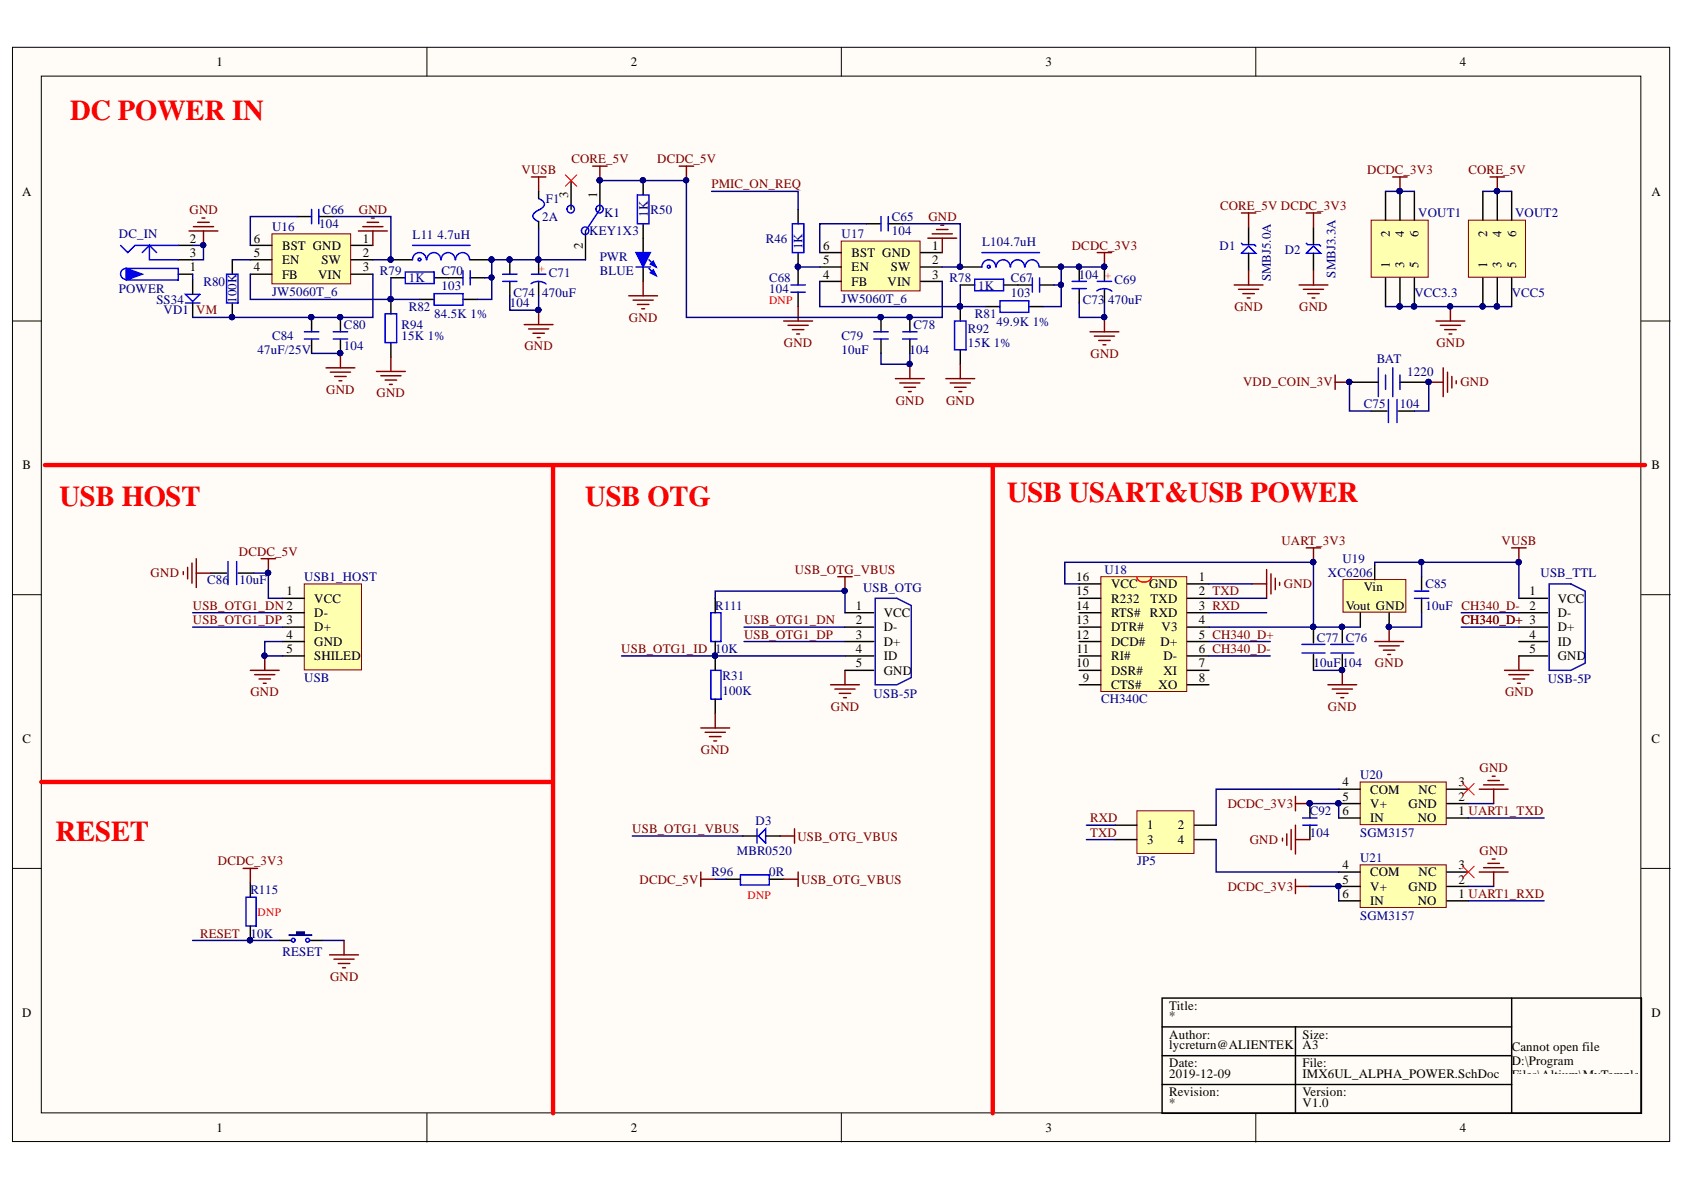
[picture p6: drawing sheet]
<svg xmlns="http://www.w3.org/2000/svg" width="297mm" height="210mm" viewBox="0 0 297 210" stroke-linecap="round" stroke-linejoin="round" font-family="sans-serif">
<defs><g id="words">
<g font-size="5.1" fill="#f00">
<text x="12.4" y="21.2">DC POWER IN</text>
<text x="10.5" y="89.2">USB HOST</text>
<text x="103.2" y="89.2">USB OTG</text>
<text x="177.6" y="88.5">USB USART&amp;USB POWER</text>
<text x="9.8" y="148.3">RESET</text>
</g>
<g font-size="2.3">
<text x="38.2" y="11.7">1</text>
<text x="111.3" y="11.7">2</text>
<text x="184.4" y="11.7">3</text>
<text x="257.5" y="11.7">4</text>
<text x="3.9" y="34.5">A</text>
<text x="100.2" y="34.9" transform="rotate(-90 100.2 34.9)">3</text>
<text x="105.4" y="34.9" transform="rotate(-90 105.4 34.9)">1</text>
<text x="291.3" y="34.5">A</text>
<text x="245.2" y="41.8" transform="rotate(-90 245.2 41.8)">2</text>
<text x="247.7" y="41.8" transform="rotate(-90 247.7 41.8)">4</text>
<text x="250.2" y="41.8" transform="rotate(-90 250.2 41.8)">6</text>
<text x="262.3" y="41.8" transform="rotate(-90 262.3 41.8)">2</text>
<text x="264.9" y="41.8" transform="rotate(-90 264.9 41.8)">4</text>
<text x="267.4" y="41.8" transform="rotate(-90 267.4 41.8)">6</text>
<text x="33.5" y="47.9">1</text>
<text x="33.5" y="42.8">2</text>
<text x="33.5" y="45.3">3</text>
<text x="44.8" y="47.9">4</text>
<text x="44.8" y="45.3">5</text>
<text x="44.8" y="42.8">6</text>
<text x="49.8" y="46.6">EN</text>
<text x="49.8" y="44.1">BST GND</text>
<text x="56.7" y="46.6">SW</text>
<text x="64" y="42.8">1</text>
<text x="64" y="45.3">2</text>
<text x="64" y="47.9">3</text>
<text x="102.8" y="43.9" transform="rotate(-90 102.8 43.9)">2</text>
<text x="145.2" y="46.6">5</text>
<text x="145.2" y="44.1">6</text>
<text x="150.2" y="47.9">EN</text>
<text x="150.2" y="45.3">BST GND</text>
<text x="157.1" y="47.9">SW</text>
<text x="164.4" y="44.1">1</text>
<text x="164.4" y="46.6">2</text>
<text x="245.2" y="47.2" transform="rotate(-90 245.2 47.2)">1</text>
<text x="247.7" y="47.2" transform="rotate(-90 247.7 47.2)">3</text>
<text x="250.2" y="47.2" transform="rotate(-90 250.2 47.2)">5</text>
<text x="262.3" y="47.2" transform="rotate(-90 262.3 47.2)">1</text>
<text x="264.9" y="47.2" transform="rotate(-90 264.9 47.2)">3</text>
<text x="267.4" y="47.2" transform="rotate(-90 267.4 47.2)">5</text>
<text x="49.8" y="49.1">FB</text>
<text x="56.1" y="49.1">VIN</text>
<text x="145.2" y="49.1">4</text>
<text x="150.2" y="50.4">FB</text>
<text x="156.6" y="50.4">VIN</text>
<text x="164.4" y="49.1">3</text>
<text x="4" y="82.8">B</text>
<text x="291.3" y="82.8">B</text>
<text x="50.5" y="105">1</text>
<text x="55.4" y="106.3">VCC</text>
<text x="151" y="107.6">1</text>
<text x="189.8" y="107.6">14</text>
<text x="189.8" y="105">15</text>
<text x="189.8" y="102.5">16</text>
<text x="196" y="106.3">R232</text>
<text x="196" y="103.8">VCC</text>
<text x="202.7" y="103.8">GND</text>
<text x="202.9" y="106.3">TXD</text>
<text x="211.5" y="102.5">1</text>
<text x="211.5" y="105">2 TXD</text>
<text x="211.5" y="107.6">3 RXD</text>
<text x="237.4" y="107.6">Vout GND</text>
<text x="240.6" y="104.3">Vin</text>
<text x="269.8" y="105">1</text>
<text x="269.8" y="107.6">2</text>
<text x="274.8" y="106.3">VCC</text>
<text x="50.5" y="112.6">4</text>
<text x="55.4" y="108.8">D-</text>
<text x="55.4" y="111.4">D+</text>
<text x="55.4" y="113.9">GND</text>
<text x="151" y="110.1">2</text>
<text x="151" y="112.6">3</text>
<text x="155.9" y="108.8">VCC</text>
<text x="155.9" y="111.4">D-</text>
<text x="155.9" y="113.9">D+</text>
<text x="189.8" y="112.6">12</text>
<text x="189.8" y="110.1">13</text>
<text x="196" y="113.9">DCD#</text>
<text x="196" y="111.4">DTR#</text>
<text x="196" y="108.8">RTS#</text>
<text x="202.8" y="108.8">RXD</text>
<text x="204.7" y="113.9">D+</text>
<text x="204.9" y="111.4">V3</text>
<text x="211.5" y="110.1">4</text>
<text x="211.5" y="112.6">5 CH340_D+</text>
<text x="269.8" y="112.6">4</text>
<text x="274.8" y="108.8">D-</text>
<text x="274.8" y="111.4">D+</text>
<text x="274.8" y="113.9">ID</text>
<text x="50.5" y="115.2">5</text>
<text x="55.4" y="116.5">SHILED</text>
<text x="151" y="115.2">4</text>
<text x="151" y="117.7">5</text>
<text x="155.9" y="116.5">ID</text>
<text x="155.9" y="119">GND</text>
<text x="189.8" y="117.7">10</text>
<text x="189.9" y="115.2">11</text>
<text x="196" y="119">DSR#</text>
<text x="196" y="116.5">RI#</text>
<text x="205.2" y="116.5">D-</text>
<text x="205.2" y="119">XI</text>
<text x="211.5" y="115.2">6 CH340_D-</text>
<text x="211.5" y="117.7">7</text>
<text x="269.8" y="115.2">5</text>
<text x="274.8" y="116.5">GND</text>
<text x="191" y="120.3">9</text>
<text x="196" y="121.5">CTS#</text>
<text x="204.4" y="121.5">XO</text>
<text x="211.5" y="120.3">8</text>
<text x="4" y="131.1">C</text>
<text x="291.3" y="131.1">C</text>
<text x="236.8" y="138.7">4</text>
<text x="236.8" y="143.8">6</text>
<text x="236.8" y="141.2">5</text>
<text x="241.7" y="140">COM</text>
<text x="241.7" y="142.5">V+</text>
<text x="248.5" y="142.5">GND</text>
<text x="250.2" y="140">NC</text>
<text x="257.3" y="143.8">1 UART1_TXD</text>
<text x="257.3" y="141.2">2</text>
<text x="257.3" y="138.7">3</text>
<text x="202.3" y="146.3">1</text>
<text x="202.3" y="148.8">3</text>
<text x="207.8" y="146.3">2</text>
<text x="207.8" y="148.8">4</text>
<text x="241.7" y="145">IN</text>
<text x="250.1" y="145">NO</text>
<text x="236.8" y="153.3">4</text>
<text x="236.8" y="155.9">5</text>
<text x="241.7" y="154.6">COM</text>
<text x="250.2" y="154.6">NC</text>
<text x="257.3" y="155.9">2</text>
<text x="257.3" y="153.3">3</text>
<text x="236.8" y="158.4">6</text>
<text x="241.7" y="159.7">IN</text>
<text x="241.7" y="157.1">V+</text>
<text x="248.5" y="157.1">GND</text>
<text x="250.1" y="159.7">NO</text>
<text x="257.3" y="158.4">1 UART1_RXD</text>
<text x="3.9" y="179.4">D</text>
<text x="206.2" y="178.1">Title:</text>
<text x="206.2" y="180">*</text>
<text x="291.3" y="179.4">D</text>
<text x="206.2" y="183.2">Author:</text>
<text x="206.2" y="185">lycreturn@ALIENTEK</text>
<text x="229.8" y="183.2">Size:</text>
<text x="229.8" y="185">A3</text>
<text x="266.7" y="185.3">Cannot open file</text>
<text x="206.2" y="188.3">Date:</text>
<text x="206.2" y="190.1">2019-12-09</text>
<text x="229.8" y="188.3">File:</text>
<text x="229.8" y="190.1">IMX6UL_ALPHA_POWER.SchDoc</text>
<text x="266.7" y="187.8">D:\Program</text>
<text x="266.7" y="190.4">Files\Altium\MyTemple</text>
<text x="206.2" y="193.3">Revision:</text>
<text x="206.2" y="195.3">*</text>
<text x="229.8" y="193.3">Version:</text>
<text x="229.8" y="195.3">V1.0</text>
<text x="266.7" y="192.9">t</text>
<text x="38.2" y="199.7">1</text>
<text x="111.3" y="199.7">2</text>
<text x="184.4" y="199.7">3</text>
<text x="257.5" y="199.7">4</text>
</g>
<g font-size="2.3" fill="#800000">
<text x="100.8" y="28.8">CORE_5V</text>
<text x="115.9" y="28.8">DCDC_5V</text>
<text x="92" y="30.7">VUSB</text>
<text x="125.5" y="33.2">PMIC_ON_REQ</text>
<text x="241.2" y="30.7">DCDC_3V3</text>
<text x="259" y="30.7">CORE_5V</text>
<text x="33.4" y="37.7">GND</text>
<text x="63.3" y="37.7">GND</text>
<text x="163.7" y="39">GND</text>
<text x="215.2" y="37">CORE_5V DCDC_3V3</text>
<text x="189.1" y="44.1">DCDC_3V3</text>
<text x="34.6" y="55.5">VM</text>
<text x="110.9" y="56.7">GND</text>
<text x="217.7" y="54.9">GND</text>
<text x="229.2" y="54.9">GND</text>
<text x="92.5" y="61.8">GND</text>
<text x="138.3" y="61.2">GND</text>
<text x="192.4" y="63.1">GND</text>
<text x="253.4" y="61.2">GND</text>
<text x="57.5" y="69.4">GND</text>
<text x="66.4" y="70.1">GND</text>
<text x="158" y="71.4">GND</text>
<text x="166.9" y="71.4">GND</text>
<text x="219.3" y="68.2">VDD_COIN_3V</text>
<text x="257.6" y="68.2">GND</text>
<text x="26.6" y="101.8">GND</text>
<text x="42.1" y="98">DCDC_5V</text>
<text x="140.2" y="101.2">USB_OTG_VBUS</text>
<text x="226" y="96.2">UART_3V3</text>
<text x="264.9" y="96.2">VUSB</text>
<text x="34" y="107.6">USB_OTG1_DN 2</text>
<text x="226.5" y="103.8">GND</text>
<text x="34" y="110.1">USB_OTG1_DP 3</text>
<text x="131.3" y="110.1">USB_OTG1_DN</text>
<text x="131.3" y="112.6">USB_OTG1_DP</text>
<text x="257.8" y="110.1">CH340_D+ 3</text>
<text x="257.8" y="110.1">CH340_D+</text>
<text x="109.6" y="115.2">USB_OTG1_ID</text>
<text x="242.5" y="117.7">GND</text>
<text x="44.2" y="122.8">GND</text>
<text x="146.6" y="125.3">GND</text>
<text x="234.2" y="125.3">GND</text>
<text x="265.5" y="122.8">GND</text>
<text x="123.6" y="132.9">GND</text>
<text x="261" y="136.2">GND</text>
<text x="216.6" y="142.5">DCDC_3V3</text>
<text x="111.5" y="147">USB_OTG1_VBUS</text>
<text x="140.6" y="148.3">USB_OTG_VBUS</text>
<text x="192.3" y="145">RXD</text>
<text x="192.3" y="147.6">TXD</text>
<text x="220.4" y="148.8">GND</text>
<text x="38.4" y="152.7">DCDC_3V3</text>
<text x="112.8" y="155.9">DCDC_5V</text>
<text x="141.3" y="155.9">USB_OTG_VBUS</text>
<text x="261" y="150.8">GND</text>
<text x="216.6" y="157.1">DCDC_3V3</text>
<text x="35.3" y="165.4">RESET</text>
<text x="58.2" y="173">GND</text>
</g>
<g font-size="2.3" fill="#000080">
<text x="96.3" y="35.8">F1</text>
<text x="48" y="40.8">U16</text>
<text x="56.3" y="40.2">104</text>
<text x="56.9" y="37.7">C66</text>
<text x="95.6" y="39">2A</text>
<text x="103.9" y="41.5">KEY1X3</text>
<text x="106.5" y="38.2">K1</text>
<text x="114.2" y="38.2" transform="rotate(-90 114.2 38.2)">1K</text>
<text x="114.8" y="37.7">R50</text>
<text x="157.3" y="39">C65</text>
<text x="157.3" y="41.5">104</text>
<text x="250.2" y="38.3">VOUT1</text>
<text x="267.2" y="38.3">VOUT2</text>
<text x="21" y="42">DC_IN</text>
<text x="72.8" y="42.1">L11</text>
<text x="77.2" y="42.1">4.7uH</text>
<text x="105.8" y="46">PWR</text>
<text x="135.1" y="42.8">R46</text>
<text x="141.6" y="43.9" transform="rotate(-90 141.6 43.9)">1K</text>
<text x="148.4" y="42">U17</text>
<text x="173.2" y="43.5">L104.7uH</text>
<text x="215.1" y="44.1">D1</text>
<text x="226.6" y="44.7">D2</text>
<text x="21" y="51.7">POWER</text>
<text x="27.6" y="53.6">SS34</text>
<text x="35.9" y="50.4">R80</text>
<text x="41.7" y="53.4" transform="rotate(-90 41.7 53.4)">100K</text>
<text x="48" y="52.2">JW5060T_6</text>
<text x="67" y="48.5">R79</text>
<text x="72.1" y="49.8">1K</text>
<text x="77.9" y="48.5">C70</text>
<text x="77.9" y="51.1">103</text>
<text x="90.5" y="52.3">C74</text>
<text x="95.6" y="52.3">470uF</text>
<text x="96.8" y="48.9">C71</text>
<text x="105.8" y="48.5">BLUE</text>
<text x="135.7" y="49.8">C68</text>
<text x="135.7" y="51.7">104</text>
<text x="148.4" y="53.4">JW5060T_6</text>
<text x="167.5" y="49.8">R78</text>
<text x="172.5" y="51.1">1K</text>
<text x="178.3" y="49.8">C67</text>
<text x="178.3" y="52.3">103</text>
<text x="190.3" y="49.1">104</text>
<text x="191" y="53.6">C73</text>
<text x="195.5" y="53.6">470uF</text>
<text x="196.6" y="50.1">C69</text>
<text x="224.2" y="49.6" transform="rotate(-90 224.2 49.6)">SMBJ5.0A</text>
<text x="235.6" y="49" transform="rotate(-90 235.6 49)">SMBJ3.3A</text>
<text x="249.5" y="52.3">VCC3.3</text>
<text x="266.7" y="52.3">VCC5</text>
<text x="28.9" y="55.5">VD1</text>
<text x="48" y="60">C84</text>
<text x="60.7" y="58">C80</text>
<text x="70.8" y="58">R94</text>
<text x="70.8" y="60">15K 1%</text>
<text x="72.1" y="54.9">R82</text>
<text x="76.6" y="56.2">84.5K 1%</text>
<text x="90" y="54.2">104</text>
<text x="148.4" y="60">C79</text>
<text x="161.1" y="58">C78</text>
<text x="170.7" y="58.7">R92</text>
<text x="172" y="56.2">R81</text>
<text x="175.8" y="57.4">49.9K 1%</text>
<text x="45.4" y="62.5">47uF/25V</text>
<text x="60.7" y="61.8">104</text>
<text x="148.4" y="62.5">10uF</text>
<text x="160.4" y="62.5">104</text>
<text x="170.7" y="61.2">15K 1%</text>
<text x="242.9" y="64.1">BAT</text>
<text x="240.6" y="72">C75</text>
<text x="246.9" y="72">104</text>
<text x="248.2" y="66.3">1220</text>
<text x="194.8" y="101.2">U18</text>
<text x="234.2" y="101.8">XC6206</text>
<text x="236.8" y="99.3">U19</text>
<text x="271.7" y="101.8">USB_TTL</text>
<text x="36.6" y="103.1">C86</text>
<text x="42.2" y="103.1">10uF</text>
<text x="53.7" y="102.5">USB1_HOST</text>
<text x="126.2" y="107.6">R111</text>
<text x="152.2" y="104.4">USB_OTG</text>
<text x="251.4" y="103.8">C85</text>
<text x="251.4" y="107.6">10uF CH340_D-</text>
<text x="232.3" y="113.3">C77</text>
<text x="237.4" y="113.3">C76</text>
<text x="126.2" y="115.2">10K</text>
<text x="231.7" y="117.7">10uF</text>
<text x="236.8" y="117.7">104</text>
<text x="53.7" y="120.3">USB</text>
<text x="127.4" y="120">R31</text>
<text x="127.4" y="122.5">100K</text>
<text x="154.1" y="123.1">USB-5P</text>
<text x="194.2" y="124.1">CH340C</text>
<text x="273" y="120.5">USB-5P</text>
<text x="239.9" y="137.4">U20</text>
<text x="231" y="143.8">C92</text>
<text x="133.3" y="145.5">D3</text>
<text x="231" y="147.6">104</text>
<text x="239.9" y="147.6">SGM3157</text>
<text x="125.5" y="154.6">R96</text>
<text x="130" y="150.8">MBR0520</text>
<text x="135.7" y="154.6">0R</text>
<text x="200.6" y="152.7">JP5</text>
<text x="239.9" y="152.1">U21</text>
<text x="44.2" y="157.7">R115</text>
<text x="44.2" y="165.4">10K</text>
<text x="239.9" y="162.2">SGM3157</text>
<text x="49.8" y="168.6">RESET</text>
</g>
<g font-size="2" fill="#f00">
<text x="135.7" y="53.6">DNP</text>
<text x="45.4" y="161.6">DNP</text>
<text x="131.8" y="158.5">DNP</text>
</g>
<g font-size="1.8" fill="#f00">
<text x="95.1" y="46.8" transform="rotate(90 95.1 46.8)">+</text>
<text x="195" y="48.1" transform="rotate(90 195 48.1)">+</text>
</g>
</g></defs>
<g fill="#fffcf8" stroke="#000" stroke-width=".18">
<path d="M2.2 8.3h292.3v193.1h-292.3z"/>
<path d="M7.3 13.4h282.1v182.9h-282.1z"/>
</g>
<path d="M75.3 8.3v5.1M148.4 8.3v5.1M221.5 8.3v5.1M2.2 56.6h5.1M289.5 56.6h5.1M2.2 104.9h5.1M289.5 104.9h5.1M2.2 153.2h5.1M289.5 153.2h5.1M75.3 196.4v5.1M148.4 196.4v5.1M221.5 196.4v5.1" fill="none" stroke="#000" stroke-width=".18"/>
<g fill="none" stroke="#000" stroke-width=".26">
<path d="M220.2 40.1v3.1M220.2 44.7v3M231.7 40.1v3.1M231.7 44.7v3M241.9 72.5h2.7M246.7 72.5h2.8M126.2 105.5v2.6M126.2 113.2v2.5M231.7 110.6v2.8M231.7 115.4v2.8M44.2 155.7v2.6M44.2 163.3v2.6"/>
<path d="M205 176h84.5v20.4h-84.5zM266.6 176v20.4M205 181.1h61.6M205 186.2h61.6M205 191.3h61.6M228.5 181.1v15.3"/>
</g>
<g fill="none" stroke="#800000" stroke-width=".26">
<path d="M34.1 40h3.6M34.9 39.2h2M35.6 38.5h.5M93.7 31.2h2.6M95 31.2v2.6M230.4 37.6h2.6M231.7 37.6v2.5M33.3 40.7h5.1M35.9 40.7v2.6M217.7 50.3h5.1M218.5 51h3.5M219.2 51.8h2.1"/>
<path d="M220 52.6h.5M220.2 47.7v2.6M229.1 50.3h5.1M229.9 51h3.6M230.7 51.8h2M231.4 52.6h.5M231.7 47.7v2.6M235.5 67.4h2.5M235.5 66.2v2.5M252 67.4h2.6M254.6 64.9v5.1M255.3 65.6v3.6"/>
<path d="M256.1 66.4v2M256.9 67.2v.5M46.1 98.5h2.5M47.3 98.5v2.6M266.6 96.6h2.6M267.9 96.6v2.6M44.2 118.2h5M44.9 119h3.6M45.7 119.8h2M46.7 115.7v2.5M147.8 101.7h2.5M149 101.7v2.6"/>
<path d="M149 118.2v2.6M220.9 103h2.5M223.4 100.5v5M224.2 101.2v3.6M224.9 102v2M225.7 102.7v.5M265.4 118.2h5.1M266.1 119h3.6M266.9 119.8h2M267.9 115.7v2.5M46.4 120.5h.6M146.5 120.8h5.1"/>
<path d="M147.3 121.5h3.5M148 122.3h2.1M148.8 123.1h.5M267.7 120.5h.5M42.9 153.2h2.5M44.2 153.2v2.5M137.6 147.5h2.5M140.1 146.2v2.5M58.1 168.4h5.1M58.9 169.2h3.6M59.7 169.9h2M60.4 170.7h.5"/>
<path d="M60.7 165.9v2.5"/>
</g>
<path d="M219 44.7l1.2-1.3 1.3 1.3zM219 42.9l.2 .3h2.1l.2 .2M230.4 44.7l1.3-1.3 1.3 1.3zM230.4 42.9l.3 .3h2l.3 .2M244.9 70.5v4M246.4 70.5v4M125.4 108.1h1.8v5.1h-1.8zM229.6 113.7h4.1M229.6 115.2h4.1M43.4 158.3h1.8v5h-1.8z" fill="none" stroke="#00f" stroke-width=".26"/>
<path d="M7.9 82h282.3M97.6 82v114.4M175.1 82v114.4M7.3 137.9h90.3" fill="none" stroke="#f00" stroke-width=".77"/>
<g fill="#000080" stroke="#000080" stroke-width=".18">
<circle cx="149" cy="104.2" r=".46"/>
<circle cx="126.1" cy="115.6" r=".46"/>
<circle cx="47.3" cy="101" r=".46"/>
<circle cx="46.6" cy="115.6" r=".46"/>
<circle cx="252" cy="67.4" r=".46"/>
<circle cx="238" cy="67.4" r=".46"/>
<circle cx="44.1" cy="165.8" r=".47"/>
<circle cx="35.8" cy="43.2" r=".46"/>
<circle cx="267.9" cy="99.1" r=".46"/>
<circle cx="231.6" cy="110.6" r=".46"/>
</g>
<path d="M194.2 101.7h15.1v20.3h-15.1z" fill="#ffffb0" stroke="#800000" stroke-width=".18"/>
<g fill="none" stroke="#000" stroke-width=".26">
<path d="M95 33.8v1.2M95 39.1v1.3M34 49.4v2.5M34 53.4v2.6M190.4 103h3.8M190.4 105.5h3.8M190.4 108.1h3.8M190.4 110.6h3.8M190.4 113.2h3.8M190.4 115.7h3.8M190.4 118.2h3.8M209.4 103h3.8"/>
<path d="M209.4 105.5h3.8M209.4 108.1h3.8M209.4 110.6h3.8M209.4 113.2h3.8M209.4 115.7h3.8M209.4 118.2h3.8M236.8 110.6v2.8M236.8 115.4v2.8M190.4 120.8h3.8M209.4 120.8h3.8M49.2 165.9h2.6M54.3 165.9h2.6"/>
</g>
<path d="M200.5 101.7a1.37 1.37 0 0 0 2.2 .7l.3-.3 .1-.4" fill="none" stroke="#f00" stroke-width=".26"/>
<path d="M95 35l.2 .1a.85 .85 0 0 1 .6 1.4l-.9 .6a.94 .94 0 0 0-.7 1.5l.8 .5M32.7 51.9h2.6l-1.3 1.3zM32.7 53.4h2.6M234.7 115.2h4.1M234.7 113.7h4.1" fill="none" stroke="#00f" stroke-width=".26"/>
<g fill="#000080" stroke="#000080" stroke-width=".18">
<circle cx="236.7" cy="118.2" r=".46"/>
<circle cx="236.7" cy="110.6" r=".46"/>
</g>
<g fill="#fff" stroke="#00f" stroke-width=".26">
<circle cx="51.7" cy="165.8" r=".34"/>
<circle cx="54.3" cy="165.8" r=".34"/>
</g>
<g fill="#000080" stroke="#000080" stroke-width=".18">
<path d="M51 164.9h4v.1h-4z"/>
<path d="M52.3 164.4h1.4v.4h-1.4z"/>
</g>
<path d="M53.7 103h10.1v15.2h-10.1z" fill="#ffffb0" stroke="#800000" stroke-width=".18"/>
<g fill="none" stroke="#000" stroke-width=".26">
<path d="M31.4 48.4h2.6M31.4 43.3h2.6M31.4 45.8h2.6M238 67.4h5.1M246.9 67.4h5.1M49.9 105.5h3.8M49.9 108.1h3.8M49.9 110.6h3.8M49.9 113.2h3.8M49.9 115.7h3.8M149 108.1h5.1M149 110.6h5.1"/>
<path d="M149 113.2h5.1M149 115.7h5.1M149 118.2h5.1M267.9 105.5h5.1M267.9 108.1h5.1M267.9 110.6h5.1M267.9 113.2h5.1M267.9 115.7h5.1"/>
</g>
<path d="M243.1 64.9v5.1M244.4 66.2v2.5M245.7 64.9v5.1M246.9 66.2v2.5M154.4 105.5h3.8l2.5 1.3v12.7l-2.5 1.3h-3.8zM273.3 103h3.8l2.5 1.3v12.7l-2.5 1.2h-3.8z" fill="none" stroke="#0000b4" stroke-width=".26"/>
<g fill="#000080" stroke="#000080" stroke-width=".18">
<circle cx="238" cy="67.4" r=".46"/>
<circle cx="252" cy="67.4" r=".46"/>
</g>
<path d="M21.3 43.3l1.2 1.3 1.3-1.3h7.6M22.3 47.3a.97 .97 0 0 0-1 1 .97 .97 0 0 0 1 1M22.3 47.3h9.1v2.1h-9.1zM25.1 44.6l1.3-1.3v2.5h5M26.4 43.3l1.2 1.3" fill="none" stroke="#00f" stroke-width=".26"/>
<path d="M22.3 47.3l2.8 1.1-2.8 1z" fill="#00f"/>
<path d="M22.3 47.3l2.8 1.1-2.8 1z" fill="none" stroke="#00f" stroke-width=".26"/>
<path d="M200.5 143h10.1v7.5h-10.1z" fill="#ffffb0" stroke="#800000" stroke-width=".18"/>
<path d="M37.2 101.1h2.8M42 101.1h2.8M126.2 115.7v2.5M126.2 123.3v2.6M131 147.5h2.5M135.1 147.5h2.5M196.7 145.6h3.8M196.7 148.1h3.8M210.7 145.6h3.8M210.7 148.1h3.8" fill="none" stroke="#000" stroke-width=".26"/>
<path d="M40.2 99.1v4M41.7 99.1v4M125.4 118.2h1.8v5.1h-1.8zM133.5 146.2v2.5M133.8 147.5l1.3-1.3v2.5z" fill="none" stroke="#00f" stroke-width=".26"/>
<path d="M33.9 99.3v3.6M34.6 98.5v5.1M32.3 100.8v.5M33.1 100.1v2M34.6 101.1h2.6M123.6 128.4h5.1M124.4 129.2h3.5M125.1 129.9h2.1M125.9 130.7h.5M126.2 125.9v2.5" fill="none" stroke="#800000" stroke-width=".26"/>
<circle cx="126.1" cy="115.6" r=".46" fill="#000080" stroke="#000080" stroke-width=".18"/>
<path d="M241.9 38.8h10v10.1h-10z" fill="#ffffb0" stroke="#800000" stroke-width=".18"/>
<path d="M244.4 33.8v5M246.9 33.8v5M249.5 33.8v5M244.4 49v5.1M246.9 49v5.1M249.5 49v5.1" fill="none" stroke="#000" stroke-width=".26"/>
<g fill="#000080" stroke="#000080" stroke-width=".18">
<circle cx="246.9" cy="54" r=".47"/>
<circle cx="246.9" cy="33.7" r=".46"/>
<circle cx="249.4" cy="54" r=".47"/>
</g>
<path d="M259 38.8h10.1v10.1h-10.1z" fill="#ffffb0" stroke="#800000" stroke-width=".18"/>
<g fill="none" stroke="#000" stroke-width=".26">
<path d="M100.7 31.8v5.1M105.8 31.8v5.1M261.6 33.8v5M264.1 33.8v5M266.6 33.8v5M60 56v2.5M60 59.8v2.5M68.9 45.8h3.9M82.9 45.8h3.8M89.9 45.8v2.6M89.9 49.6v2.6M95 45.8v2.6"/>
<path d="M95 49.6v2.6M103.3 40.7v5.1M261.6 49v5.1M264.1 49v5.1M266.6 49v5.1"/>
</g>
<g fill="#000080" stroke="#000080" stroke-width=".18">
<circle cx="261.5" cy="54" r=".46"/>
<circle cx="264" cy="54" r=".47"/>
<circle cx="264" cy="33.7" r=".46"/>
<circle cx="255.8" cy="54" r=".46"/>
<circle cx="246.9" cy="33.7" r=".46"/>
<circle cx="105.8" cy="31.8" r=".46"/>
<circle cx="94.9" cy="45.8" r=".47"/>
<circle cx="95" cy="54.7" r=".46"/>
<circle cx="68.9" cy="45.8" r=".46"/>
<circle cx="86.7" cy="45.8" r=".46"/>
<circle cx="89.9" cy="45.8" r=".46"/>
<circle cx="60" cy="55.9" r=".46"/>
<circle cx="60" cy="62.3" r=".46"/>
</g>
<path d="M245.7 31.2h2.5M246.9 31.2v2.6M92.5 57.3h5.1M93.2 58h3.6M94 58.8h2M94.8 59.5h.5M95 54.7v2.6M253.3 56.6h5.1M254.1 57.4h3.5M254.8 58.1h2.1M255.6 58.9h.5M255.8 54.1v2.5" fill="none" stroke="#800000" stroke-width=".26"/>
<g fill="none" stroke="#00f" stroke-width=".26">
<path d="M105.8 36.9l-2.5 3.8M58.8 59.8h2.5M58.8 58.5h2.5M72.8 43.3h10.1M73.8 45.6h.3l.1 .4h-.4zM75.2 45.8a1.22 1.22 0 0 0-1.2-1.2 1.22 1.22 0 0 0-1.2 1.2M77.7 45.8a1.22 1.22 0 0 0-1.2-1.2 1.22 1.22 0 0 0-1.2 1.2M80.3 45.8a1.23 1.23 0 0 0-1.2-1.2 1.23 1.23 0 0 0-1.3 1.2M82.8 45.8a1.23 1.23 0 0 0-1.2-1.2 1.23 1.23 0 0 0-1.2 1.2M88.7 48.4h2.5M88.7 49.6h2.5M93.7 50h.1a2.25 2.25 0 0 1 2.5 .1"/>
<path d="M93.7 48.4h2.6M102.6 40.7a.65 .65 0 0 1 .9-.6 .65 .65 0 0 1 .2 1.1 .65 .65 0 0 1-1.1-.2v-.3"/>
<circle cx="100.7" cy="36.9" r=".66"/>
<circle cx="105.8" cy="36.9" r=".65"/>
</g>
<path d="M48 41.2h13.9v8.9h-13.9z" fill="#ffffb0" stroke="#800000" stroke-width=".18"/>
<g fill="none" stroke="#000" stroke-width=".26">
<path d="M52.4 38.2h2.6M56.2 38.2h2.6M41 45.8v2.6M41 53.4v2.6M44.2 43.3h3.8M44.2 45.8h3.8M44.2 48.4h3.8M55 56v2.5M55 59.8v2.5M62 43.3h3.8M62 45.8h3.8M62 48.4h3.8"/>
<path d="M68.9 52.8v2.6M68.9 49h2.6M74 52.8h2.6M76.6 49h5.1M81.7 52.8h2.5M82.9 49h2.6M113.4 42v2.6M113.4 47.1v2.5M68.9 60.4v2.6"/>
</g>
<g fill="#000080" stroke="#000080" stroke-width=".18">
<circle cx="68.9" cy="52.8" r=".46"/>
<circle cx="54.9" cy="55.9" r=".46"/>
<circle cx="40.9" cy="55.9" r=".46"/>
<circle cx="60" cy="62.3" r=".46"/>
</g>
<path d="M55 36.9v2.6M56.2 36.9v2.6M40 48.4h2v5h-2zM53.7 59.8h2.5M53.7 58.5h2.5M67.9 55.4h2.1v5h-2.1zM71.5 48h5.1v2h-5.1zM76.6 51.8h5.1v2h-5.1zM81.7 47.7v2.6M82.9 47.7v2.6" fill="none" stroke="#00f" stroke-width=".26"/>
<g fill="none" stroke="#800000" stroke-width=".26">
<path d="M64 40h3.5M64.8 39.2h2M65.5 38.5h.5M63.2 40.7h5.1M65.8 40.7v2.6M57.5 64.9h5.1M58.3 65.6h3.5M59 66.4h2.1M59.8 67.2h.5M60 62.3v2.6M66.4 65.5h5.1M67.2 66.3h3.5"/>
<path d="M67.9 67h2.1M68.7 67.8h.5M68.9 63v2.5"/>
</g>
<path d="M112.2 44.6h2.5l-1.3 2.5z" fill="#00f"/>
<path d="M112.2 44.6h2.5l-1.3 2.5zM114.5 45.8l1.2 1.3M114.5 47.3l1.2 1.3" fill="none" stroke="#00f" stroke-width=".26"/>
<path d="M114.7 46.6l.5-.5 .5 1z" fill="#00f"/>
<path d="M114.7 46.6l.5-.5 .5 1z" fill="none" stroke="#00f" stroke-width=".26"/>
<path d="M114.7 48.1l.5-.5 .5 1z" fill="#00f"/>
<path d="M112.4 34.4h2.1v5.1h-2.1zM112.2 47.1h2.5M114.7 48.1l.5-.5 .5 1zM229.8 145.6h2.5M229.8 144.3h2.5" fill="none" stroke="#00f" stroke-width=".26"/>
<path d="M113.4 31.8v2.6M113.4 39.5v2.5M231 141.7v2.6M231 145.6v2.5" fill="none" stroke="#000" stroke-width=".26"/>
<g fill="#000080" stroke="#000080" stroke-width=".18">
<circle cx="113.4" cy="31.8" r=".46"/>
<circle cx="231" cy="141.7" r=".46"/>
</g>
<g fill="none" stroke="#800000" stroke-width=".26">
<path d="M110.9 52.2h5.1M111.7 52.9h3.5M112.4 53.7h2.1M113.2 54.5h.5M113.4 49.6v2.6M260.9 139.2h5.1M261.7 138.4h3.5M262.4 137.7h2.1M263.2 136.9h.5M263.5 139.2v2.5M226.2 147.8v.6M227 147.1v2"/>
<path d="M227.7 146.3v3.6M228.5 140.5v2.5M228.5 145.6v5M228.5 141.7h2.5M228.5 148.1h2.5"/>
</g>
<path d="M239.9 137.9h15.2v7.6h-15.2z" fill="#ffffb0" stroke="#800000" stroke-width=".18"/>
<path d="M236.1 139.2h3.8M255.2 139.2h3.8M236.1 144.3h3.8M236.1 141.7h3.8M255.2 144.3h3.8M255.2 141.7h3.8" fill="none" stroke="#000" stroke-width=".26"/>
<circle cx="236.1" cy="141.7" r=".46" fill="#000080" stroke="#000080" stroke-width=".18"/>
<path d="M258 138.2l2 2M260 138.2l-2 2" fill="none" stroke="#f00" stroke-width=".18"/>
<path d="M228.5 155.1v2.5M228.5 156.4h2.5M260.9 153.8h5.1M261.7 153.1h3.5M262.4 152.3h2.1M263.2 151.5h.5M263.5 153.8v2.6" fill="none" stroke="#800000" stroke-width=".26"/>
<path d="M239.9 152.5h15.2v7.6h-15.2z" fill="#ffffb0" stroke="#800000" stroke-width=".18"/>
<path d="M236.1 158.9h3.8M236.1 156.4h3.8M236.1 153.8h3.8M255.2 158.9h3.8M255.2 156.4h3.8M255.2 153.8h3.8" fill="none" stroke="#000" stroke-width=".26"/>
<circle cx="236.1" cy="156.3" r=".46" fill="#000080" stroke="#000080" stroke-width=".18"/>
<path d="M258 152.8l2 2M260 152.8l-2 2" fill="none" stroke="#f00" stroke-width=".18"/>
<path d="M236.9 102.2h11.1v5.8h-11.1z" fill="#ffffb0" stroke="#800000" stroke-width=".18"/>
<g fill="none" stroke="#000" stroke-width=".26">
<path d="M160.5 56v2.5M160.5 59.8v2.5M169.4 47.1h3.8M183.4 47.1h3.8M190.4 47.1v2.5M190.4 50.9v2.5M194.8 47.1v2.5M194.8 50.9v2.5M242.5 99.7v2.5M239.9 108.1v2.5M245 108.1v2.5M250.8 101.7v2.6"/>
<path d="M250.8 105.5v2.6"/>
</g>
<g fill="#000080" stroke="#000080" stroke-width=".18">
<circle cx="245" cy="110.6" r=".46"/>
<circle cx="236.7" cy="118.2" r=".46"/>
<circle cx="231.6" cy="99.1" r=".46"/>
<circle cx="194.8" cy="47" r=".46"/>
<circle cx="194.8" cy="55.9" r=".46"/>
<circle cx="169.3" cy="47" r=".46"/>
<circle cx="187.1" cy="47" r=".46"/>
<circle cx="190.3" cy="47" r=".46"/>
<circle cx="160.4" cy="55.9" r=".46"/>
</g>
<g fill="none" stroke="#800000" stroke-width=".26">
<path d="M192.3 58.5h5.1M193 59.3h3.6M193.5 44.6h2.6M194.8 44.6v2.5M194.8 56v2.5M193.8 60.1h2M194.6 60.8h.5M230.4 96.6h2.6M231.7 96.6v2.6M236.8 118.2v2.6M242.5 113.2h5.1M243.3 113.9h3.5"/>
<path d="M244 114.7h2M244.8 115.4h.5M245 110.6v2.6M234.2 120.8h5.1M235 121.5h3.5M235.7 122.3h2.1M236.5 123.1h.5"/>
</g>
<g fill="none" stroke="#00f" stroke-width=".26">
<path d="M159.2 59.8h2.6M159.2 58.5h2.6M173.2 44.6h10.2M174.7 47a.26 .26 0 0 0-.3-.2 .26 .26 0 0 0-.2 .2 .26 .26 0 0 0 .2 .3l.3-.2M175.6 47.1a1.22 1.22 0 0 0-1.2-1.3 1.22 1.22 0 0 0-1.2 1.3M178.2 47.1a1.23 1.23 0 0 0-1.3-1.3 1.23 1.23 0 0 0-1.2 1.3M180.7 47.1a1.23 1.23 0 0 0-1.2-1.3 1.23 1.23 0 0 0-1.2 1.3M183.3 47.1a1.22 1.22 0 0 0-1.3-1.3 1.22 1.22 0 0 0-1.2 1.3M189.1 49.6h2.5M189.1 50.9h2.5M193.5 51.3l.1-.1a2.25 2.25 0 0 1 2.5 .2M193.5 49.6h2.6"/>
<path d="M249.5 105.5h2.5M249.5 104.3h2.5"/>
</g>
<path d="M148.4 42.5h13.9v8.8h-13.9z" fill="#ffffb0" stroke="#800000" stroke-width=".18"/>
<g fill="none" stroke="#000" stroke-width=".26">
<path d="M140.8 36.9v2.6M152.9 39.5h2.5M156.7 39.5h2.5M140.8 44.6v2.5M140.8 47.7v2.6M140.8 51.5v2.6M144.6 44.6h3.8M144.6 47.1h3.8M144.6 49.6h3.8M155.4 56v2.5M155.4 59.8v2.5M162.4 44.6h3.8"/>
<path d="M162.4 47.1h3.8M162.4 49.6h3.8M169.4 54.1v2.5M169.4 50.3h2.5M173.8 54.1h2.6M177 50.3h5.1M181.5 54.1h2.5M183.4 50.3h2.5M169.4 61.7v2.5M128.1 155.1h2.5M135.7 155.1h2.5"/>
</g>
<g fill="#000080" stroke="#000080" stroke-width=".18">
<circle cx="169.3" cy="54" r=".47"/>
<circle cx="155.3" cy="55.9" r=".46"/>
<circle cx="160.4" cy="64.2" r=".46"/>
<circle cx="140.7" cy="47" r=".46"/>
<circle cx="121" cy="31.8" r=".46"/>
<circle cx="264" cy="33.7" r=".46"/>
<circle cx="126.1" cy="115.6" r=".46"/>
<circle cx="252" cy="67.4" r=".46"/>
<circle cx="238" cy="67.4" r=".46"/>
<circle cx="44.1" cy="165.8" r=".47"/>
<circle cx="46.6" cy="115.6" r=".46"/>
<circle cx="35.8" cy="43.2" r=".46"/>
<circle cx="47.3" cy="101" r=".46"/>
<circle cx="149" cy="104.2" r=".46"/>
<circle cx="246.9" cy="33.7" r=".46"/>
<circle cx="68.9" cy="45.8" r=".46"/>
<circle cx="60" cy="62.3" r=".46"/>
<circle cx="68.9" cy="52.8" r=".46"/>
<circle cx="86.7" cy="48.9" r=".46"/>
<circle cx="40.9" cy="55.9" r=".46"/>
<circle cx="54.9" cy="55.9" r=".46"/>
<circle cx="60" cy="55.9" r=".46"/>
<circle cx="236.1" cy="141.7" r=".46"/>
<circle cx="231" cy="141.7" r=".46"/>
<circle cx="236.1" cy="156.3" r=".46"/>
<circle cx="236.7" cy="118.2" r=".46"/>
<circle cx="231.6" cy="110.6" r=".46"/>
<circle cx="231.6" cy="99.1" r=".46"/>
<circle cx="245" cy="110.6" r=".46"/>
<circle cx="267.9" cy="99.1" r=".46"/>
<circle cx="194.8" cy="55.9" r=".46"/>
<circle cx="169.3" cy="47" r=".46"/>
<circle cx="187.1" cy="50.2" r=".46"/>
<circle cx="246.9" cy="54" r=".47"/>
<circle cx="249.4" cy="54" r=".47"/>
<circle cx="255.8" cy="54" r=".46"/>
<circle cx="261.5" cy="54" r=".46"/>
<circle cx="264" cy="54" r=".47"/>
<circle cx="95" cy="54.7" r=".46"/>
<circle cx="250.7" cy="99.1" r=".46"/>
<circle cx="236.7" cy="110.6" r=".46"/>
<circle cx="94.9" cy="45.8" r=".47"/>
<circle cx="187.1" cy="47" r=".46"/>
<circle cx="190.3" cy="47" r=".46"/>
<circle cx="194.8" cy="47" r=".46"/>
<circle cx="86.7" cy="45.8" r=".46"/>
<circle cx="89.9" cy="45.8" r=".46"/>
<circle cx="105.8" cy="31.8" r=".46"/>
<circle cx="113.4" cy="31.8" r=".46"/>
<circle cx="160.4" cy="55.9" r=".46"/>
</g>
<g fill="none" stroke="#00f" stroke-width=".26">
<path d="M139.8 39.5h2v5.1h-2zM155.4 38.2v2.5M156.7 38.2v2.5M139.5 51.5h2.6M139.5 50.3h2.6M154.1 59.8h2.6M154.1 58.5h2.6M168.4 56.6h2v5.1h-2zM171.9 49.3h5.1v2h-5.1zM176.4 53.1h5.1v2h-5.1zM182.1 49v2.5M183.4 49v2.5"/>
<path d="M130.6 154.3h5.1v1.8h-5.1z"/>
</g>
<g fill="none" stroke="#800000" stroke-width=".26">
<path d="M104.5 29.3h2.6M105.8 29.3v2.5M119.8 29.3h2.5M121.1 29.3v2.5M166 39.7h.5M219 37.6h2.5M220.2 37.6v2.5M262.8 31.2h2.6M264.1 31.2v2.6M138.2 56.6h5.1M139 57.4h3.6M139.8 58.1h2"/>
<path d="M140.5 58.9h.5M140.8 54.1v2.5M163.7 42h5M164.4 41.2h3.6M165.2 40.5h2M166.2 42v2.6M157.9 66.8h5.1M158.7 67.5h3.6M159.5 68.3h2M160.2 69.1h.5M160.5 64.2v2.6M166.8 66.8h5.1"/>
<path d="M167.6 67.5h3.6M168.4 68.3h2M169.1 69.1h.5M169.4 64.2v2.6M123.6 153.8v2.6M123.6 155.1h2.6M138.2 155.1h2.6M140.8 153.8v2.6"/>
</g>
<path d="M99.7 30.8l2 2.1M101.7 30.8l-2 2.1" fill="none" stroke="#f00" stroke-width=".18"/>
<g fill="none" stroke="#000080" stroke-width=".26">
<path d="M52.4 38.2h-8.2v5.1M58.8 38.2h10.1v7.6h-3.1M105.8 31.8h15.3v24.2h45.1v-6.4M125.5 33.8h15.3v3.1M152.9 39.5h-8.3v5.1M159.2 39.5h10.2v7.6h-3.2M244.4 33.8h5.1M261.6 33.8h5M34 43.3h1.9v2.5h-1.9M34 48.4v1M41 45.8h3.2M44.2 48.4v4.4h29.8"/>
<path d="M65.8 48.4v7.6h-31.8M68.9 49v3.8M85.5 49h1.2v3.8h-2.5M89.9 52.2v2.5h5.1v-2.5M95 40.4v5.4M103.3 45.8h-16.6v3.2M144.6 47.1h-3.8v.6M144.6 49.6v4.5h29.2M169.4 50.3v3.8M185.9 50.3h1.3M190.4 53.4v2.6h4.4v-2.6M194.8 47.1h-7.6v7h-3.2"/>
<path d="M244.4 54.1h22.2M55 62.3h5M155.4 62.3v1.9h5.1v-1.9M238 67.4v5.1h3.9M252 67.4v5.1h-2.5M242.5 99.7v-.5h8.3v2.5M250.8 99.2h17.1v6.3M34 110.6h15.9M34 108.1h15.9M44.8 101.1h2.5v4.4h2.6M49.9 113.2h-3.2v2.5h3.2M109.6 115.7h39.4"/>
<path d="M126.2 105.5v-1.2h22.8v3.8M131.2 110.6h17.8M131.2 113.2h17.8M190.4 103h-2.6v-3.8h43.9v11.4M213.2 110.6h18.5M213.2 113.2h10.9M213.2 108.1h10.2M213.2 115.7h10.9M213.2 105.5h10.2M213.2 103h7.7M231.7 110.6h8.2M231.7 118.2h5.1"/>
<path d="M250.8 108.1v2.5h-5.8M257.7 110.6h10.2M257.7 108.1h10.2M236.1 139.2h-21.6v6.4M111.5 147.5h19.5M126.2 155.1h1.9M191.6 145.6h5.1M191.6 148.1h5.1M214.5 148.1v5.7h21.6M231 141.7h5.1v2.6M231 156.4h5.1v2.5M259 144.3h13.4"/>
<path d="M259 141.7h4.5M259 158.9h13.4M259 156.4h4.5M34 165.9h15.2M56.9 165.9h3.8"/>
</g>
<use href="#words"/>
</svg>
